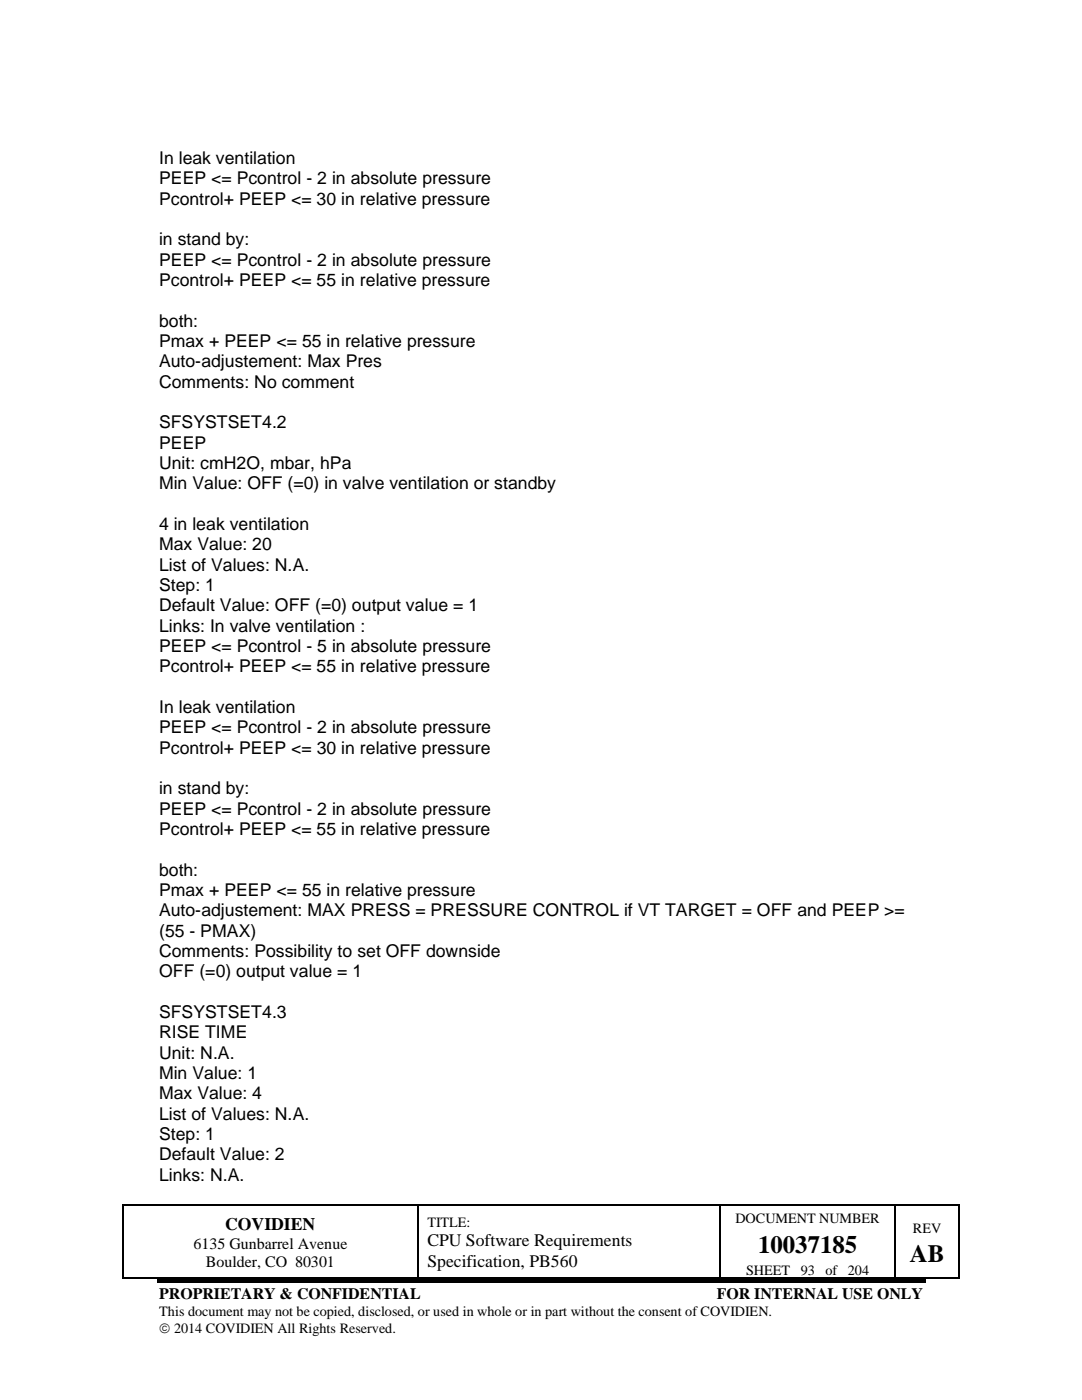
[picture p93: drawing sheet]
<svg xmlns="http://www.w3.org/2000/svg" width="216mm" height="279mm" viewBox="0 0 216 279" stroke-linecap="round" stroke-linejoin="round" font-family="sans-serif">
<defs><g id="words">
<g font-size="5">
<text x="151.3" y="250">10037185</text>
<text x="181.6" y="251.9">AB</text>
</g>
<g font-size="3.5">
<text x="31.8" y="32.8">In leak ventilation</text>
<text x="31.8" y="36.8">PEEP &lt;= Pcontrol - 2 in absolute pressure</text>
<text x="31.8" y="40.9">Pcontrol+ PEEP &lt;= 30 in relative pressure</text>
<text x="31.8" y="49">in stand by:</text>
<text x="31.8" y="53.1">PEEP &lt;= Pcontrol - 2 in absolute pressure</text>
<text x="31.8" y="57.1">Pcontrol+ PEEP &lt;= 55 in relative pressure</text>
<text x="31.8" y="65.2">both:</text>
<text x="31.8" y="69.3">Pmax + PEEP &lt;= 55 in relative pressure</text>
<text x="31.8" y="73.3">Auto-adjustement: Max Pres</text>
<text x="31.8" y="77.4">Comments: No comment</text>
<text x="31.8" y="85.5">SFSYSTSET4.2</text>
<text x="31.8" y="89.5">PEEP</text>
<text x="31.8" y="93.6">Unit: cmH2O, mbar, hPa</text>
<text x="31.8" y="97.7">Min Value: OFF (=0) in valve ventilation or standby</text>
<text x="31.8" y="105.8">4 in leak ventilation</text>
<text x="31.8" y="109.8">Max Value: 20</text>
<text x="31.8" y="113.9">List of Values: N.A.</text>
<text x="31.8" y="118">Step: 1</text>
<text x="31.8" y="122">Default Value: OFF (=0) output value = 1</text>
<text x="31.8" y="126.1">Links: In valve ventilation :</text>
<text x="31.8" y="130.1">PEEP &lt;= Pcontrol - 5 in absolute pressure</text>
<text x="31.8" y="134.2">Pcontrol+ PEEP &lt;= 55 in relative pressure</text>
<text x="31.8" y="142.3">In leak ventilation</text>
<text x="31.8" y="146.4">PEEP &lt;= Pcontrol - 2 in absolute pressure</text>
<text x="31.8" y="150.4">Pcontrol+ PEEP &lt;= 30 in relative pressure</text>
<text x="31.8" y="158.5">in stand by:</text>
<text x="31.8" y="162.6">PEEP &lt;= Pcontrol - 2 in absolute pressure</text>
<text x="31.8" y="166.6">Pcontrol+ PEEP &lt;= 55 in relative pressure</text>
<text x="31.8" y="174.8">both:</text>
<text x="31.8" y="178.8">Pmax + PEEP &lt;= 55 in relative pressure</text>
<text x="31.8" y="182.9">Auto-adjustement: MAX PRESS = PRESSURE CONTROL if VT TARGET = OFF and PEEP &gt;=</text>
<text x="31.8" y="186.9">(55 - PMAX)</text>
<text x="31.8" y="191">Comments: Possibility to set OFF downside</text>
<text x="31.8" y="195.1">OFF (=0) output value = 1</text>
<text x="31.8" y="203.1">SFSYSTSET4.3</text>
<text x="31.8" y="207.2">RISE TIME</text>
<text x="31.8" y="211.3">Unit: N.A.</text>
<text x="31.8" y="215.3">Min Value: 1</text>
<text x="31.8" y="219.4">Max Value: 4</text>
<text x="31.8" y="223.4">List of Values: N.A.</text>
<text x="31.8" y="227.5">Step: 1</text>
<text x="31.8" y="231.6">Default Value: 2</text>
<text x="31.8" y="235.6">Links: N.A.</text>
<text x="44.9" y="245.4">COVIDIEN</text>
<text x="85.3" y="248.7">CPU Software Requirements</text>
<text x="85.3" y="252.8">Specification, PB560</text>
</g>
<g font-size="3.2">
<text x="38.6" y="249.2">6135 Gunbarrel Avenue</text>
<text x="41.1" y="252.8">Boulder, CO 80301</text>
<text x="31.8" y="259.3">PROPRIETARY &amp; CONFIDENTIAL</text>
<text x="143" y="259.3">FOR INTERNAL USE ONLY</text>
</g>
<g font-size="2.8">
<text x="85.3" y="244.8">TITLE:</text>
<text x="146.8" y="244">DOCUMENT NUMBER</text>
<text x="182.2" y="246">REV</text>
<text x="148.9" y="254.4">SHEET</text>
<text x="159.8" y="254.4">93</text>
<text x="164.7" y="254.4">of 204</text>
<text x="31.8" y="262.7">This document may not be copied, disclosed, or used in whole or in part without the consent of COVIDIEN.</text>
<text x="31.8" y="266.1">© 2014 COVIDIEN All Rights Reserved.</text>
</g>
</g></defs>
<g fill="#000">
<path d="M24.5 240.4h.2v.3h-.2z" fill-rule="evenodd"/>
<path d="M24.5 240.4h.2v.3h-.2z" fill-rule="evenodd"/>
<path d="M24.5 255h.2v.2h-.2z" fill-rule="evenodd"/>
<path d="M24.5 255h.2v.2h-.2z" fill-rule="evenodd"/>
<path d="M31.3 255.3h153.4v.7h-153.4z" fill-rule="evenodd"/>
<path d="M83.2 240.4h.3v.3h-.3z" fill-rule="evenodd"/>
<path d="M83.2 255h.3v.2h-.3z" fill-rule="evenodd"/>
<path d="M143.6 240.4h.2v.3h-.2z" fill-rule="evenodd"/>
<path d="M143.6 255h.2v.2h-.2z" fill-rule="evenodd"/>
<path d="M178.5 240.4h.3v.3h-.3z" fill-rule="evenodd"/>
<path d="M178.5 255h.3v.2h-.3z" fill-rule="evenodd"/>
<path d="M191.2 240.4h.3v.3h-.3z" fill-rule="evenodd"/>
<path d="M191.2 240.4h.3v.3h-.3z" fill-rule="evenodd"/>
<path d="M191.2 255h.3v.2h-.3z" fill-rule="evenodd"/>
<path d="M191.2 255h.3v.2h-.3z" fill-rule="evenodd"/>
</g>
<g fill="none" stroke="#000" stroke-width=".25">
<path d="M24.6 240.7v14.3M24.7 240.5h58.5M24.7 255.1h58.5M83.4 240.7v14.3M83.5 240.5h60.1M83.5 255.1h60.1M143.7 240.7v14.3M143.8 240.5h34.7M143.8 255.1h34.7M178.6 240.7v14.3M178.8 240.5h12.4M178.8 255.1h12.4"/>
<path d="M191.3 240.7v14.3"/>
</g>
<use href="#words"/>
</svg>
